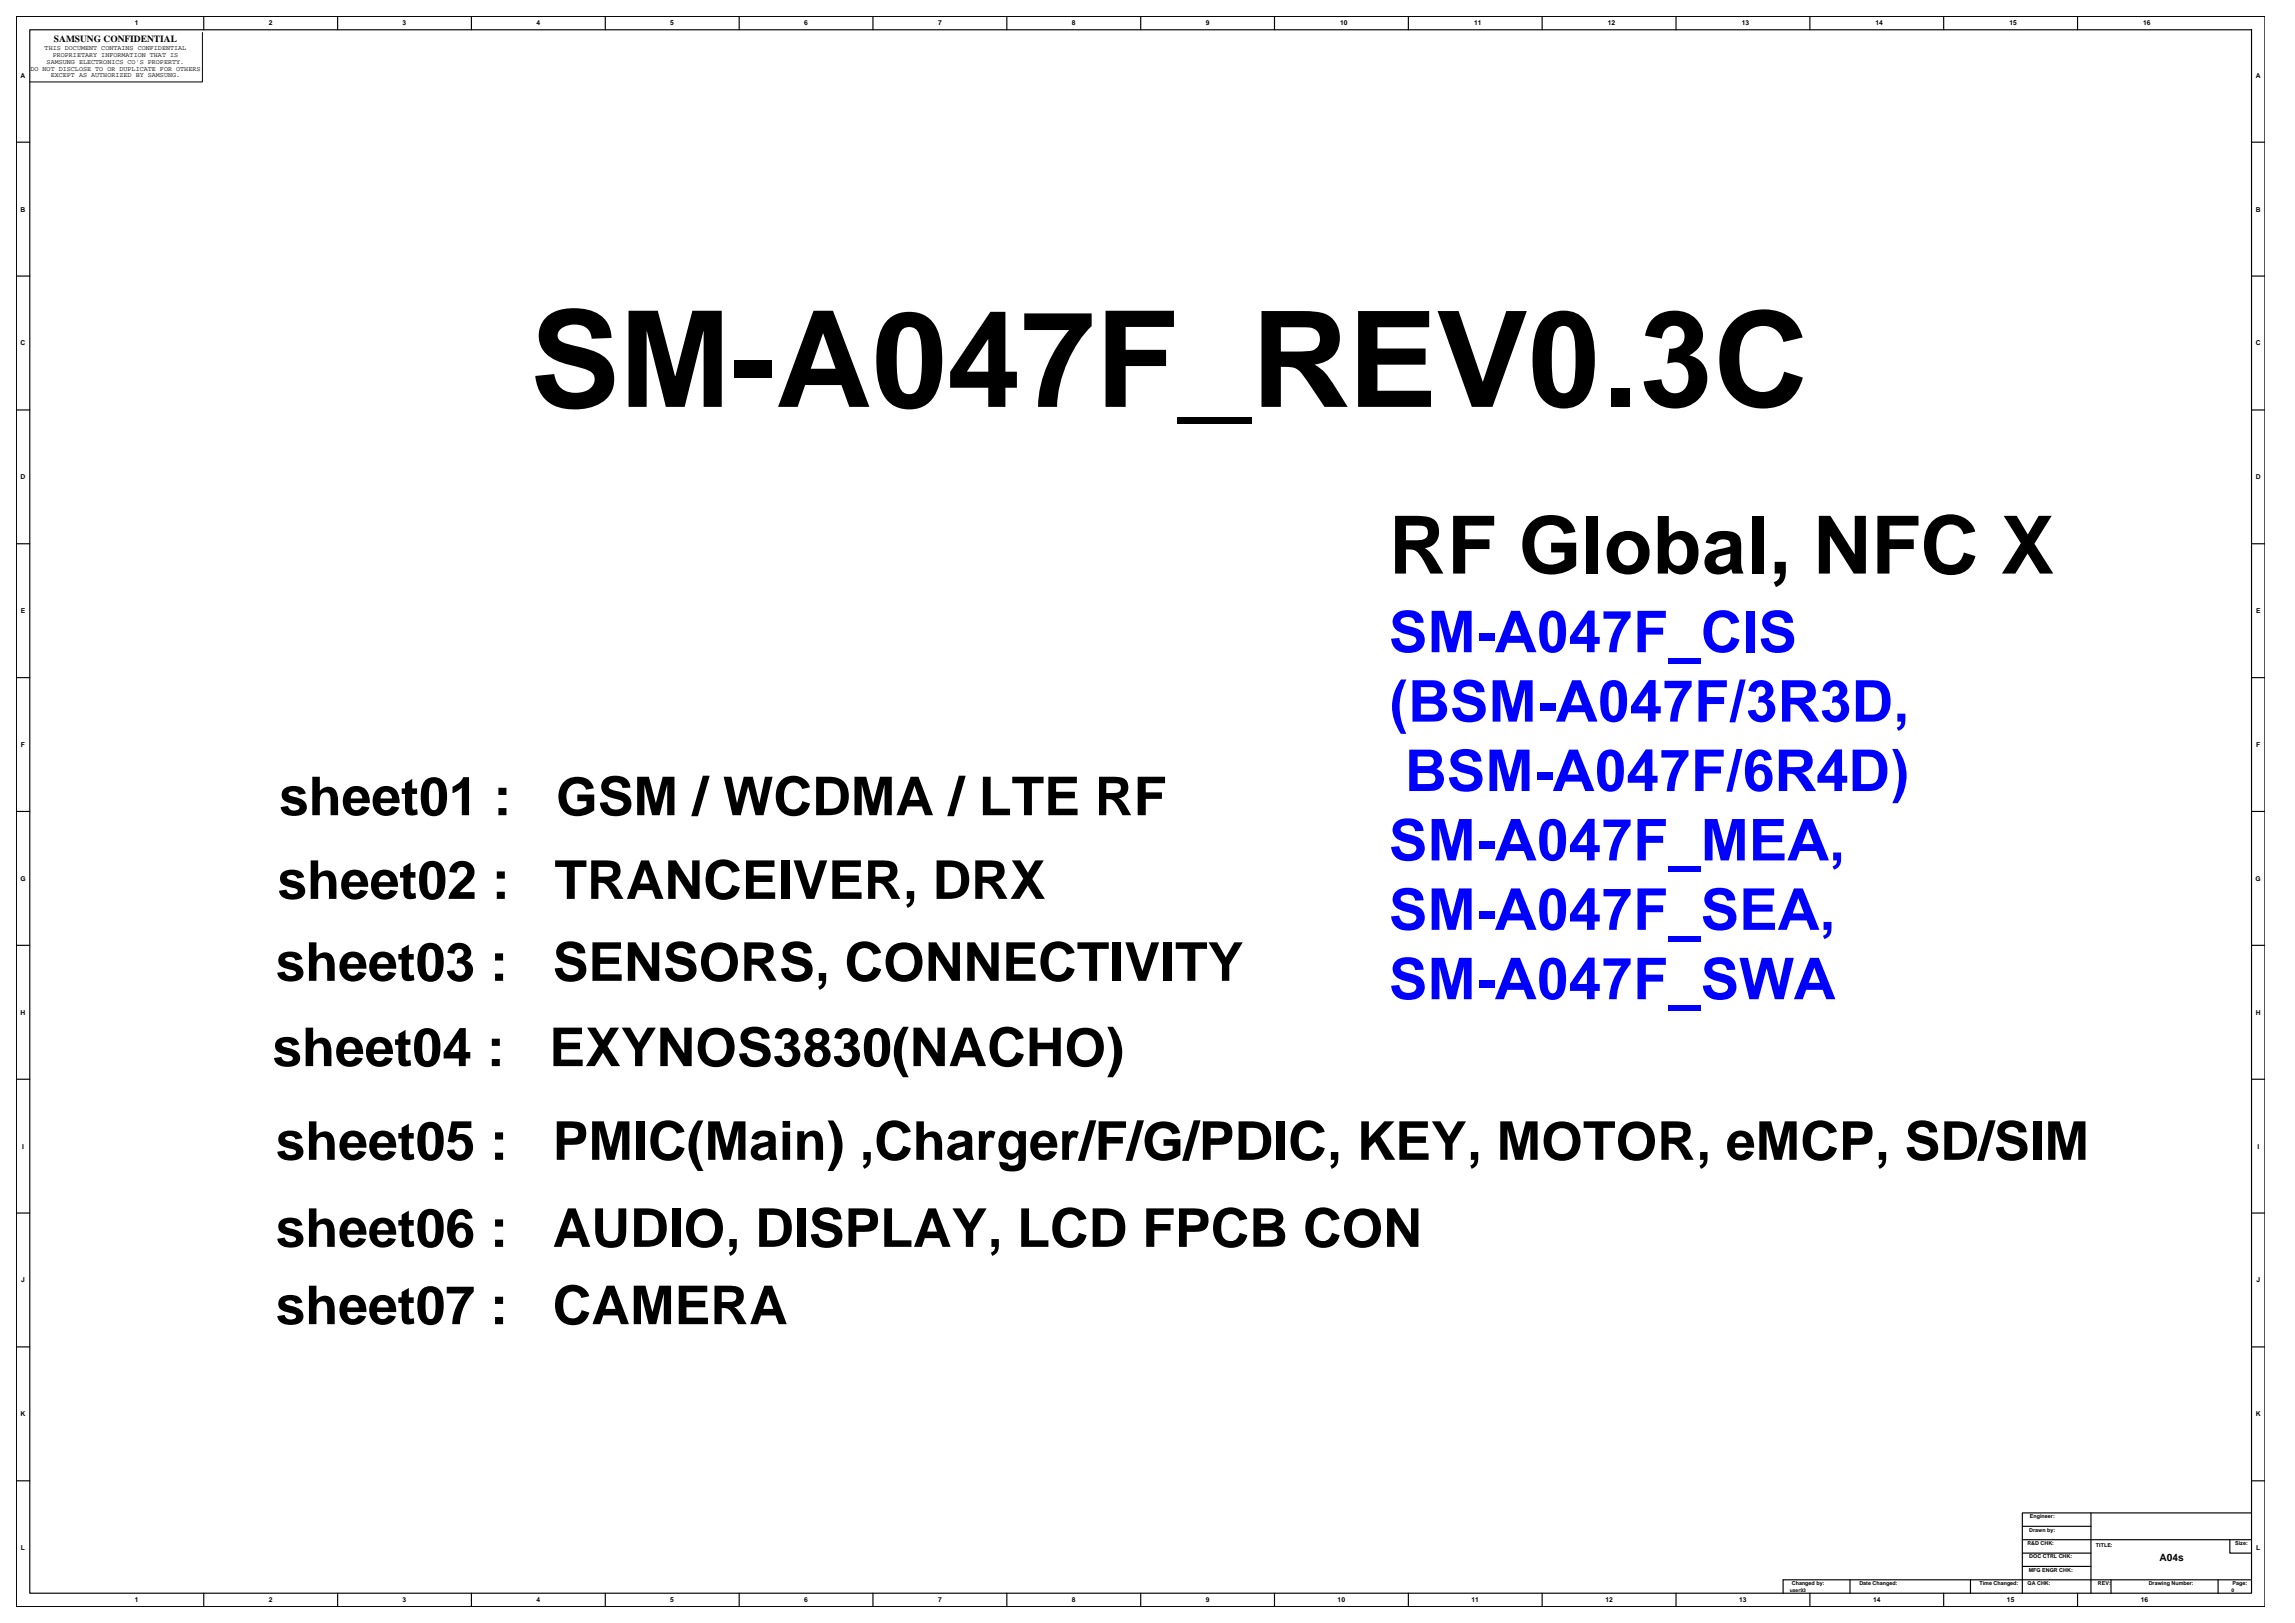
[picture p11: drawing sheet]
<svg xmlns="http://www.w3.org/2000/svg" width="420mm" height="297mm" viewBox="0 0 420 297" stroke-linecap="round" stroke-linejoin="round" font-family="sans-serif">
<defs><g id="words">
<text font-size="24.5" x="97" y="74.5">SM-A047F_REV0.3C</text>
<text font-size="14.7" x="254.2" y="105">RF Global, NFC X</text>
<g font-size="10.6" fill="#00f">
<text x="254.2" y="119.3">SM-A047F_CIS</text>
<text x="254.2" y="132">(BSM-A047F/3R3D,</text>
<text x="257.1" y="144.7">BSM-A047F/6R4D)</text>
<text x="254.2" y="157.4">SM-A047F_MEA,</text>
<text x="254.2" y="170.1">SM-A047F_SEA,</text>
<text x="254.2" y="182.8">SM-A047F_SWA</text>
</g>
<g font-size="9.8">
<text x="51.1" y="149.2">sheet01 :</text>
<text x="101.8" y="149.2">GSM / WCDMA / LTE RF</text>
<text x="50.8" y="164.5">sheet02 :</text>
<text x="101.5" y="164.5">TRANCEIVER, DRX</text>
<text x="50.4" y="179.5">sheet03 :</text>
<text x="101.1" y="179.5">SENSORS, CONNECTIVITY</text>
<text x="49.8" y="195.1">sheet04 :</text>
<text x="100.5" y="195.1">EXYNOS3830(NACHO)</text>
<text x="50.4" y="212.2">sheet05 :</text>
<text x="101.1" y="212.2">PMIC(Main) ,Charger/F/G/PDIC, KEY, MOTOR, eMCP, SD/SIM</text>
<text x="50.4" y="228.2">sheet06 :</text>
<text x="101.1" y="228.2">AUDIO, DISPLAY, LCD FPCB CON</text>
<text x="50.4" y="242.3">sheet07 :</text>
<text x="101.1" y="242.3">CAMERA</text>
</g>
<text font-size="1.9" x="395.2" y="285.7">A04s</text>
<text font-size="1.7" x="9.9" y="7.7">SAMSUNG CONFIDENTIAL</text>
<g font-size="1.2">
<text x="24.7" y="4.7">1</text>
<text x="49.2" y="4.7">2</text>
<text x="73.7" y="4.7">3</text>
<text x="98.2" y="4.7">4</text>
<text x="122.7" y="4.7">5</text>
<text x="147.2" y="4.7">6</text>
<text x="171.7" y="4.7">7</text>
<text x="196.2" y="4.7">8</text>
<text x="220.7" y="4.7">9</text>
<text x="245.3" y="4.7">10</text>
<text x="269.8" y="4.7">11</text>
<text x="294.3" y="4.7">12</text>
<text x="318.7" y="4.7">13</text>
<text x="343.2" y="4.7">14</text>
<text x="367.7" y="4.7">15</text>
<text x="392.2" y="4.7">16</text>
<text x="8.2" y="9.2">THIS DOCUMENT CONTAINS CONFIDENTIAL</text>
<text x="8.5" y="11.7">SAMSUNG ELECTRONICS CO'S PROPERTY.</text>
<text x="9.6" y="10.5">PROPRIETARY INFORMATION THAT IS</text>
<text x="3.8" y="14.2">A</text>
<text x="5.6" y="12.9">DO NOT DISCLOSE TO OR DUPLICATE FOR OTHERS</text>
<text x="9.3" y="14.1">EXCEPT AS AUTHORIZED BY SAMSUNG.</text>
<text x="412.8" y="14.2">A</text>
<text x="3.8" y="38.7">B</text>
<text x="412.8" y="38.7">B</text>
<text x="3.8" y="63.2">C</text>
<text x="412.8" y="63.2">C</text>
<text x="3.8" y="87.7">D</text>
<text x="412.8" y="87.7">D</text>
<text x="3.8" y="112.2">E</text>
<text x="412.9" y="112.2">E</text>
<text x="3.8" y="136.7">F</text>
<text x="412.9" y="136.7">F</text>
<text x="3.7" y="161.2">G</text>
<text x="412.8" y="161.2">G</text>
<text x="3.8" y="185.7">H</text>
<text x="412.8" y="185.7">H</text>
<text x="4" y="210.2">I</text>
<text x="413.1" y="210.2">I</text>
<text x="3.9" y="234.7">J</text>
<text x="412.9" y="234.7">J</text>
<text x="3.8" y="259.2">K</text>
<text x="412.8" y="259.2">K</text>
<text x="3.8" y="283.7">L</text>
<text x="412.9" y="283.7">L</text>
<text x="24.7" y="293.2">1</text>
<text x="49.2" y="293.2">2</text>
<text x="73.7" y="293.2">3</text>
<text x="98.2" y="293.2">4</text>
<text x="122.7" y="293.2">5</text>
<text x="147.2" y="293.2">6</text>
<text x="171.7" y="293.2">7</text>
<text x="196.2" y="293.2">8</text>
<text x="220.7" y="293.2">9</text>
<text x="244.8" y="293.2">10</text>
<text x="269.3" y="293.2">11</text>
<text x="293.8" y="293.2">12</text>
<text x="318.3" y="293.2">13</text>
<text x="342.8" y="293.2">14</text>
<text x="367.3" y="293.2">15</text>
<text x="391.8" y="293.2">16</text>
</g>
<g font-size="1">
<text x="371.4" y="280.2">Drawn by:</text>
<text x="371.5" y="277.8">Engineer:</text>
<text x="371" y="282.7">R&amp;D CHK:</text>
<text x="371.3" y="287.6">MFG ENGR CHK:</text>
<text x="371.4" y="285.2">DOC CTRL CHK:</text>
<text x="383.6" y="283">TITLE:</text>
<text x="409.1" y="282.7">Size:</text>
<text x="327.9" y="290.1">Changed by:</text>
<text x="340.3" y="290.1">Date Changed:</text>
<text x="362.2" y="290.1">Time Changed:</text>
<text x="371.1" y="290.1">QA CHK:</text>
<text x="383.9" y="290.1">REV:</text>
<text x="393.2" y="290.1">Drawing Number:</text>
<text x="408.6" y="290.1">Page:</text>
</g>
<g font-size=".9">
<text x="327.5" y="291.2">user93</text>
<text x="408.4" y="291.2">0</text>
</g>
</g></defs>
<!-- layer: MFD Layer /idea/tmp/Extended-Print.dk7.lee.sheet0.70.mfd -->
<g fill="none" stroke="#000" stroke-width=".21">
<path d="M3 3h411.5v291h-411.5zM5.5 5.5h406.5v286h-406.5zM37.3 3v2.5M61.8 3v2.5M86.3 3v2.5M110.8 3v2.5M135.3 3v2.5M159.8 3v2.5M184.3 3v2.5M208.8 3v2.5M233.2 3v2.5M257.7 3v2.5"/>
<path d="M282.2 3v2.5M306.7 3v2.5M331.2 3v2.5M355.7 3v2.5M380.2 3v2.5M3 26h2.5M412 26h2.5M3 50.5h2.5M412 50.5h2.5M3 75h2.5M412 75h2.5M3 99.5h2.5"/>
<path d="M412 99.5h2.5M3 124h2.5M412 124h2.5M3 148.5h2.5M412 148.5h2.5M3 173h2.5M412 173h2.5M3 197.5h2.5M412 197.5h2.5M3 222h2.5M412 222h2.5M3 246.5h2.5"/>
<path d="M412 246.5h2.5M3 271h2.5M370.1 279.3h12.6M382.7 276.8v14.7M412 276.8h-41.9v14.7M412 271h2.5M37.3 291.5v2.5M61.8 291.5v2.5M86.3 291.5v2.5M110.8 291.5v2.5M135.3 291.5v2.5M159.8 291.5v2.5"/>
<path d="M184.3 291.5v2.5M208.8 291.5v2.5M233.2 291.5v2.5M257.7 291.5v2.5M282.2 291.5v2.5M306.7 291.5v2.5M331.2 291.5v2.5M338.6 289.1v2.4M355.7 291.5v2.5M360.6 289.1v2.4M370.1 281.7h41.9M370.1 284.2h12.6"/>
<path d="M370.1 286.6h12.6M380.2 291.5v2.5M386.3 289.1v2.4M405.9 289.1v2.4M408.1 281.7v2.5h3.9M412 289.1h-85.7v2.4"/>
</g>
<path d="M37 5.9v9.1h-31.5" fill="none" stroke="#000" stroke-width=".18"/>
<use href="#words"/>
</svg>
